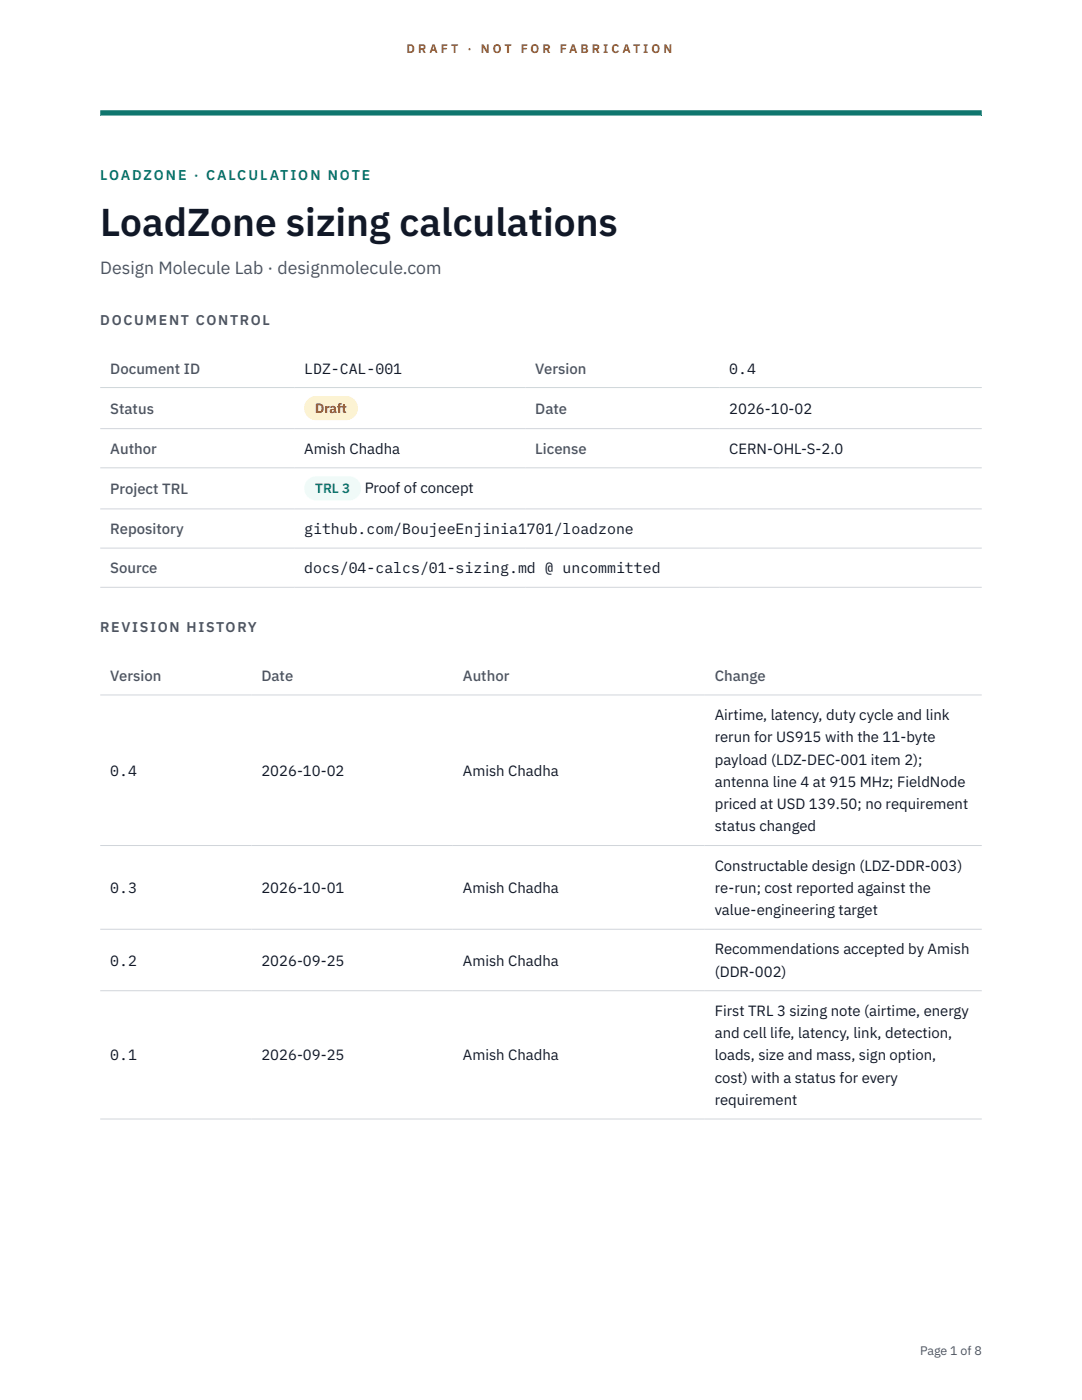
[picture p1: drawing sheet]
<svg xmlns="http://www.w3.org/2000/svg" width="216mm" height="279mm" viewBox="0 0 216 279" stroke-linecap="round" stroke-linejoin="round" font-family="sans-serif">
<defs><g id="words">
<text font-size="7.8" fill="#111827" x="20" y="47.1">LoadZone sizing calculations</text>
<text font-size="3.5" fill="#4b5563" x="20" y="54.6">Design Molecule Lab · designmolecule.com</text>
<g font-size="3" fill="#4b5563">
<text x="22" y="74.5">Document ID</text>
<text x="106.8" y="74.5">Version</text>
<text x="22" y="82.6">Status</text>
<text x="106.8" y="82.6">Date</text>
<text x="22" y="90.6">Author</text>
<text x="106.8" y="90.6">License</text>
<text x="22" y="98.6">Project TRL</text>
<text x="22" y="106.6">Repository</text>
<text x="22" y="114.4">Source</text>
<text x="22" y="135.9">Version</text>
<text x="52.2" y="135.9">Date</text>
<text x="92.4" y="135.9">Author</text>
<text x="142.6" y="135.9">Change</text>
</g>
<g font-size="3" fill="#111827">
<text x="60.7" y="74.5">LDZ-CAL-001</text>
<text x="145.5" y="74.5">0.4</text>
<text x="145.5" y="82.6">2026-10-02</text>
<text x="60.7" y="90.6">Amish Chadha</text>
<text x="145.5" y="90.6">CERN-OHL-S-2.0</text>
<text x="72.8" y="98.5">Proof of concept</text>
<text x="60.7" y="106.6">github.com/BoujeeEnjinia1701/loadzone</text>
<text x="60.7" y="114.4">docs/04-calcs/01-sizing.md @ uncommitted</text>
<text x="142.6" y="143.7">Airtime, latency, duty cycle and link</text>
<text x="142.6" y="148.2">rerun for US915 with the 11-byte</text>
<text x="22" y="154.8">0.4</text>
<text x="52.2" y="154.8">2026-10-02</text>
<text x="92.4" y="154.8">Amish Chadha</text>
<text x="142.6" y="152.6">payload (LDZ-DEC-001 item 2);</text>
<text x="142.6" y="157.1">antenna line 4 at 915 MHz; FieldNode</text>
<text x="142.6" y="161.5">priced at USD 139.50; no requirement</text>
<text x="142.6" y="165.9">status changed</text>
<text x="142.6" y="173.8">Constructable design (LDZ-DDR-003)</text>
<text x="22" y="178.2">0.3</text>
<text x="52.2" y="178.2">2026-10-01</text>
<text x="92.4" y="178.2">Amish Chadha</text>
<text x="142.6" y="178.2">re-run; cost reported against the</text>
<text x="142.6" y="182.7">value-engineering target</text>
<text x="142.6" y="190.5">Recommendations accepted by Amish</text>
<text x="22" y="192.7">0.2</text>
<text x="52.2" y="192.7">2026-09-25</text>
<text x="92.4" y="192.7">Amish Chadha</text>
<text x="142.6" y="194.9">(DDR-002)</text>
<text x="142.6" y="202.7">First TRL 3 sizing note (airtime, energy</text>
<text x="142.6" y="207.2">and cell life, latency, link, detection,</text>
<text x="22" y="211.6">0.1</text>
<text x="52.2" y="211.6">2026-09-25</text>
<text x="92.4" y="211.6">Amish Chadha</text>
<text x="142.6" y="211.6">loads, size and mass, sign option,</text>
<text x="142.6" y="216.1">cost) with a status for every</text>
<text x="142.6" y="220.5">requirement</text>
</g>
<text font-size="2.8" fill="#0f766e" x="20" y="36">LOADZONE · CALCULATION NOTE</text>
<g font-size="2.8" fill="#4b5563">
<text x="20" y="64.8">DOCUMENT CONTROL</text>
<text x="20" y="126.2">REVISION HISTORY</text>
</g>
<text font-size="2.7" fill="#92400e" x="62.9" y="82.5">Draft</text>
<text font-size="2.7" fill="#0f766e" x="62.9" y="98.5">TRL 3</text>
<g font-size="2.5" fill="#b45309">
<text x="81.1" y="10.5">D R A F T</text>
<text x="93.3" y="10.5">·</text>
<text x="95.9" y="10.5">N O T</text>
<text x="103.9" y="10.5">F O R</text>
<text x="111.7" y="10.5">F A B R I C A T I O N</text>
</g>
<text font-size="2.5" fill="#4b5563" x="183.6" y="270.3">Page 1 of 8</text>
</g></defs>
<path d="M20 23.1h175.9zM20 22h175.9v1.1h-175.9z" fill-rule="evenodd" fill="#0f766e"/>
<path d="M20 77.3h175.9M20 85.5h175.9M20 93.4h175.9M20 101.6h175.9M20 109.4h175.9M20 117.2h175.9M20 138.7h175.9M20 168.7h175.9M20 185.5h175.9M20 197.7h175.9M20 223.3h175.9" fill="none" stroke="#d1d5db" stroke-width=".2"/>
<path d="M60.7 79h10.7v4.9h-10.7z" fill="#fef3c7"/>
<path d="M60.7 95.1h11.4v4.8h-11.4z" fill="#f0fdfa"/>
<use href="#words"/>
</svg>
